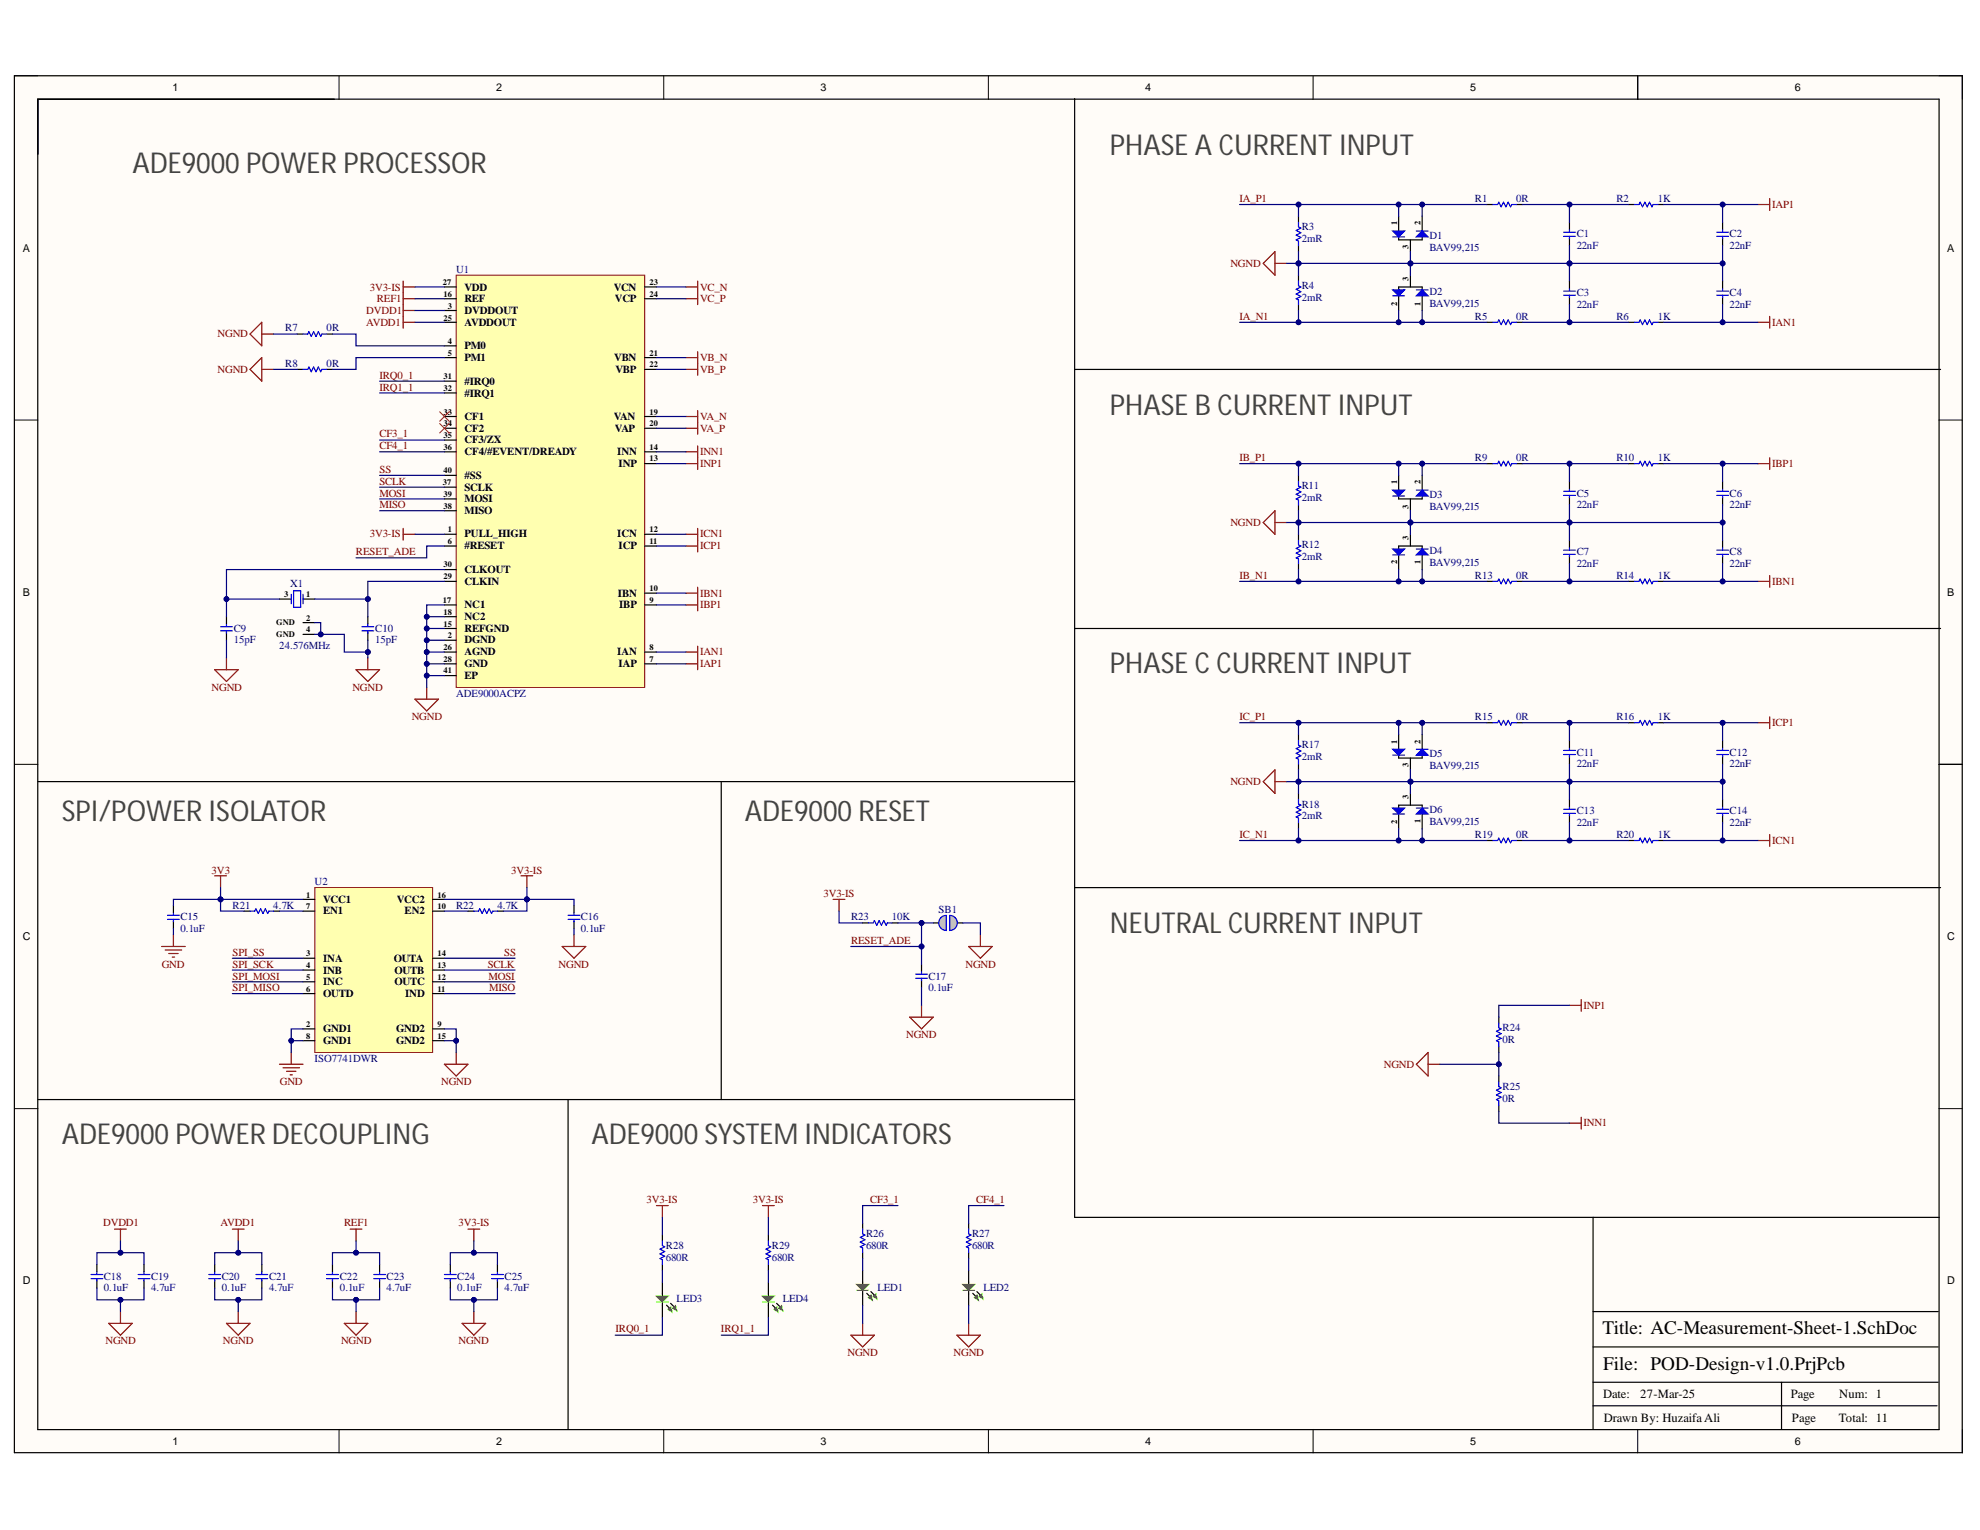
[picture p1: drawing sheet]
<svg xmlns="http://www.w3.org/2000/svg" width="279mm" height="216mm" viewBox="0 0 279 216" stroke-linecap="round" stroke-linejoin="round" font-family="sans-serif">
<defs><g id="words">
<g font-size="4.1" fill="#434343">
<text x="156.6" y="21.9">PHASE A CURRENT INPUT</text>
<text x="18.7" y="24.4">ADE9000 POWER PROCESSOR</text>
<text x="156.6" y="58.5">PHASE B CURRENT INPUT</text>
<text x="156.6" y="95">PHASE C CURRENT INPUT</text>
<text x="8.7" y="115.8">SPI/POWERISOLATOR</text>
<text x="105.1" y="115.8">ADE9000 RESET</text>
<text x="156.6" y="131.6">NEUTRAL CURRENT INPUT</text>
<text x="8.7" y="161.5">ADE9000 POWER DECOUPLING</text>
<text x="83.5" y="161.5">ADE9000 SYSTEM INDICATORS</text>
</g>
<g font-size="2.7">
<text x="226.1" y="188.3">Title: AC-Measurement-Sheet-1.SchDoc</text>
<text x="226.2" y="193.3">File: POD-Design-v1.0.PrjPcb</text>
</g>
<g font-size="1.8">
<text x="226.2" y="197.3">Date:</text>
<text x="231.5" y="197.3">27-Mar-25</text>
<text x="252.7" y="197.3">Page</text>
<text x="259.5" y="197.3">Num: 1</text>
<text x="226.3" y="200.6">Drawn By: Huzaifa Ali</text>
<text x="252.9" y="200.6">Page</text>
<text x="259.5" y="200.6">Total: 11</text>
</g>
<g font-size="1.5">
<text x="24.4" y="12.8">1</text>
<text x="70" y="12.8">2</text>
<text x="115.8" y="12.8">3</text>
<text x="161.6" y="12.8">4</text>
<text x="207.5" y="12.8">5</text>
<text x="253.3" y="12.8">6</text>
<text x="3.2" y="35.5">A</text>
<text x="274.8" y="35.5">A</text>
<text x="65.5" y="41">VDD</text>
<text x="86.6" y="41">VCN</text>
<text x="65.5" y="44.3">DVDDOUT</text>
<text x="65.5" y="42.6">REF</text>
<text x="65.5" y="46">AVDDOUT</text>
<text x="86.8" y="42.6">VCP</text>
<text x="65.5" y="49.3">PM0</text>
<text x="65.5" y="51">PM1</text>
<text x="86.7" y="51">VBN</text>
<text x="86.9" y="52.6">VBP</text>
<text x="65.5" y="54.3">#IRQ0</text>
<text x="65.5" y="56">#IRQ1</text>
<text x="65.5" y="59.3">CF1</text>
<text x="86.6" y="59.3">VAN</text>
<text x="65.5" y="61">CF2</text>
<text x="65.5" y="62.6">CF3/ZX</text>
<text x="65.5" y="64.3">CF4/#EVENT/DREADY</text>
<text x="86.8" y="61">VAP</text>
<text x="87.1" y="64.3">INN</text>
<text x="87.3" y="65.9">INP</text>
<text x="65.5" y="69.2">SCLK</text>
<text x="65.5" y="70.8">MOSI</text>
<text x="65.5" y="67.6">#SS</text>
<text x="65.5" y="75.8">PULL_HIGH</text>
<text x="65.5" y="77.5">#RESET</text>
<text x="65.5" y="72.5">MISO</text>
<text x="87.1" y="75.8">ICN</text>
<text x="87.3" y="77.5">ICP</text>
<text x="65.5" y="82.5">CLKIN</text>
<text x="65.5" y="80.8">CLKOUT</text>
<text x="3.2" y="84">B</text>
<text x="65.5" y="89.2">REFGND</text>
<text x="65.5" y="85.8">NC1</text>
<text x="65.5" y="87.5">NC2</text>
<text x="87.2" y="84.2">IBN</text>
<text x="87.4" y="85.8">IBP</text>
<text x="274.8" y="84">B</text>
<text x="65.5" y="90.8">DGND</text>
<text x="65.5" y="92.5">AGND</text>
<text x="65.5" y="94.2">GND</text>
<text x="65.5" y="95.8">EP</text>
<text x="87.1" y="92.5">IAN</text>
<text x="87.3" y="94.2">IAP</text>
<text x="45.6" y="127.4">VCC1</text>
<text x="45.6" y="129">EN1</text>
<text x="56" y="127.4">VCC2</text>
<text x="57.1" y="129">EN2</text>
<text x="3.2" y="132.7">C</text>
<text x="45.6" y="135.7">INA</text>
<text x="45.6" y="137.4">INB</text>
<text x="55.6" y="135.7">OUTA</text>
<text x="55.6" y="137.4">OUTB</text>
<text x="274.8" y="132.7">C</text>
<text x="45.6" y="139">INC</text>
<text x="45.6" y="140.7">OUTD</text>
<text x="55.6" y="139">OUTC</text>
<text x="57.2" y="140.7">IND</text>
<text x="45.6" y="145.7">GND1</text>
<text x="45.6" y="147.4">GND1</text>
<text x="55.9" y="145.7">GND2</text>
<text x="55.9" y="147.4">GND2</text>
<text x="3.2" y="181.2">D</text>
<text x="274.8" y="181.2">D</text>
<text x="24.4" y="203.8">1</text>
<text x="70" y="203.8">2</text>
<text x="115.8" y="203.8">3</text>
<text x="161.6" y="203.8">4</text>
<text x="207.5" y="203.8">5</text>
<text x="253.3" y="203.8">6</text>
</g>
<g font-size="1.5" fill="#800000">
<text x="174.9" y="28.5">IA_P1</text>
<text x="250.1" y="29.3">IAP1</text>
<text x="52.2" y="41">3V3-IS</text>
<text x="98.8" y="41">VC_N</text>
<text x="173.6" y="37.6">NGND</text>
<text x="30.7" y="47.6">NGND</text>
<text x="51.7" y="44.3">DVDD1</text>
<text x="51.7" y="46">AVDD1</text>
<text x="53.2" y="42.6">REF1</text>
<text x="98.8" y="42.6">VC_P</text>
<text x="174.9" y="45.1">IA_N1</text>
<text x="250.1" y="46">IAN1</text>
<text x="30.7" y="52.6">NGND</text>
<text x="53.5" y="53.4">IRQ0_1</text>
<text x="98.8" y="52.6">VB_P</text>
<text x="98.8" y="51">VB_N</text>
<text x="53.5" y="55.1">IRQ1_1</text>
<text x="98.8" y="59.3">VA_N</text>
<text x="53.5" y="61.7">CF3_1</text>
<text x="53.5" y="63.4">CF4_1</text>
<text x="98.8" y="65.9">INP1</text>
<text x="98.8" y="64.3">INN1</text>
<text x="98.8" y="61">VA_P</text>
<text x="174.9" y="65.1">IB_P1</text>
<text x="250.1" y="65.9">IBP1</text>
<text x="53.5" y="66.7">SS</text>
<text x="53.5" y="68.4">SCLK</text>
<text x="53.5" y="70.1">MOSI</text>
<text x="53.5" y="71.7">MISO</text>
<text x="52.2" y="75.8">3V3-IS</text>
<text x="98.8" y="77.5">ICP1</text>
<text x="98.8" y="75.8">ICN1</text>
<text x="173.6" y="74.2">NGND</text>
<text x="50.2" y="78.4">RESET_ADE</text>
<text x="174.9" y="81.7">IB_N1</text>
<text x="250.1" y="82.5">IBN1</text>
<text x="98.8" y="85.8">IBP1</text>
<text x="98.8" y="84.2">IBN1</text>
<text x="98.8" y="92.5">IAN1</text>
<text x="98.8" y="94.2">IAP1</text>
<text x="29.9" y="97.5">NGND</text>
<text x="49.7" y="97.5">NGND</text>
<text x="58.1" y="101.6">NGND</text>
<text x="174.9" y="101.6">IC_P1</text>
<text x="250.1" y="102.5">ICP1</text>
<text x="173.6" y="110.8">NGND</text>
<text x="174.9" y="118.3">IC_N1</text>
<text x="250.1" y="119.1">ICN1</text>
<text x="29.9" y="123.3">3V3</text>
<text x="72.1" y="123.3">3V3-IS</text>
<text x="116.2" y="126.6">3V3-IS</text>
<text x="22.8" y="136.5">GND</text>
<text x="32.8" y="136.5">SPI_SCK</text>
<text x="32.8" y="134.8">SPI_SS</text>
<text x="68.8" y="136.5">SCLK</text>
<text x="71.1" y="134.8">SS</text>
<text x="78.8" y="136.5">NGND</text>
<text x="120.1" y="133.2">RESET_ADE</text>
<text x="136.2" y="136.5">NGND</text>
<text x="32.8" y="138.2">SPI_MOSI</text>
<text x="32.8" y="139.8">SPI_MISO</text>
<text x="68.9" y="138.2">MOSI</text>
<text x="69" y="139.8">MISO</text>
<text x="223.4" y="142.4">INP1</text>
<text x="127.9" y="146.5">NGND</text>
<text x="39.5" y="153.1">GND</text>
<text x="62.2" y="153.1">NGND</text>
<text x="195.3" y="150.7">NGND</text>
<text x="223.4" y="158.9">INN1</text>
<text x="14.5" y="173.1">DVDD1</text>
<text x="31.1" y="173.1">AVDD1</text>
<text x="48.5" y="173.1">REF1</text>
<text x="64.7" y="173.1">3V3-IS</text>
<text x="91.3" y="169.8">3V3-IS</text>
<text x="106.2" y="169.8">3V3-IS</text>
<text x="122.8" y="169.8">CF3_1</text>
<text x="137.8" y="169.8">CF4_1</text>
<text x="14.9" y="189.7">NGND</text>
<text x="31.5" y="189.7">NGND</text>
<text x="48.1" y="189.7">NGND</text>
<text x="64.7" y="189.7">NGND</text>
<text x="86.9" y="188">IRQ0_1</text>
<text x="101.7" y="188">IRQ1_1</text>
<text x="119.6" y="191.4">NGND</text>
<text x="134.6" y="191.4">NGND</text>
</g>
<g font-size="1.5" fill="#000080">
<text x="208.1" y="28.5">R1</text>
<text x="214" y="28.5">0R</text>
<text x="228.1" y="28.5">R2</text>
<text x="233.9" y="28.5">1K</text>
<text x="183.7" y="32.5">R3</text>
<text x="183.7" y="34.2">2mR</text>
<text x="201.7" y="33.7">D1</text>
<text x="201.7" y="35.4">BAV99,215</text>
<text x="222.5" y="33.5">C1</text>
<text x="222.5" y="35.2">22nF</text>
<text x="244.1" y="33.5">C2</text>
<text x="244.1" y="35.2">22nF</text>
<text x="64.4" y="38.5">U1</text>
<text x="183.7" y="40.8">R4</text>
<text x="201.7" y="41.7">D2</text>
<text x="222.5" y="41.8">C3</text>
<text x="244.1" y="41.8">C4</text>
<text x="40.3" y="46.8">R7</text>
<text x="46.1" y="46.8">0R</text>
<text x="183.7" y="42.4">2mR</text>
<text x="201.7" y="43.3">BAV99,215</text>
<text x="208.1" y="45.1">R5</text>
<text x="214" y="45.1">0R</text>
<text x="222.5" y="43.5">22nF</text>
<text x="228.1" y="45.1">R6</text>
<text x="233.9" y="45.1">1K</text>
<text x="244.1" y="43.5">22nF</text>
<text x="40.3" y="51.7">R8</text>
<text x="46.1" y="51.7">0R</text>
<text x="208.1" y="65.1">R9</text>
<text x="214" y="65.1">0R</text>
<text x="228.1" y="65.1">R10</text>
<text x="233.9" y="65.1">1K</text>
<text x="183.7" y="69.1">R11</text>
<text x="183.7" y="70.8">2mR</text>
<text x="201.7" y="70.3">D3</text>
<text x="201.7" y="71.9">BAV99,215</text>
<text x="222.5" y="70.1">C5</text>
<text x="222.5" y="71.7">22nF</text>
<text x="244.1" y="70.1">C6</text>
<text x="244.1" y="71.7">22nF</text>
<text x="183.7" y="77.4">R12</text>
<text x="40.9" y="82.9">X1</text>
<text x="183.7" y="79">2mR</text>
<text x="201.7" y="78.2">D4</text>
<text x="201.7" y="79.9">BAV99,215</text>
<text x="208.1" y="81.7">R13</text>
<text x="214" y="81.7">0R</text>
<text x="222.5" y="78.4">C7</text>
<text x="222.5" y="80.1">22nF</text>
<text x="228.1" y="81.7">R14</text>
<text x="233.9" y="81.7">1K</text>
<text x="244.1" y="78.4">C8</text>
<text x="244.1" y="80.1">22nF</text>
<text x="33" y="89.2">C9</text>
<text x="52.9" y="89.2">C10</text>
<text x="33" y="90.8">15pF</text>
<text x="39.4" y="91.6">24.576MHz</text>
<text x="52.9" y="90.8">15pF</text>
<text x="64.4" y="98.3">ADE9000ACPZ</text>
<text x="208.1" y="101.6">R15</text>
<text x="214" y="101.6">0R</text>
<text x="228.1" y="101.6">R16</text>
<text x="233.9" y="101.6">1K</text>
<text x="183.7" y="105.6">R17</text>
<text x="183.7" y="107.3">2mR</text>
<text x="201.7" y="106.9">D5</text>
<text x="222.5" y="106.6">C11</text>
<text x="244.1" y="106.6">C12</text>
<text x="183.7" y="114">R18</text>
<text x="201.7" y="108.6">BAV99,215</text>
<text x="222.5" y="108.3">22nF</text>
<text x="244.1" y="108.3">22nF</text>
<text x="183.7" y="115.6">2mR</text>
<text x="201.7" y="114.7">D6</text>
<text x="201.7" y="116.4">BAV99,215</text>
<text x="208.1" y="118.3">R19</text>
<text x="214" y="118.3">0R</text>
<text x="222.5" y="114.9">C13</text>
<text x="222.5" y="116.6">22nF</text>
<text x="228.1" y="118.3">R20</text>
<text x="233.9" y="118.3">1K</text>
<text x="244.1" y="114.9">C14</text>
<text x="244.1" y="116.6">22nF</text>
<text x="44.4" y="124.9">U2</text>
<text x="25.5" y="129.9">C15</text>
<text x="25.5" y="131.6">0.1uF</text>
<text x="32.8" y="128.3">R21</text>
<text x="38.6" y="128.3">4.7K</text>
<text x="64.4" y="128.3">R22</text>
<text x="70.2" y="128.3">4.7K</text>
<text x="81.9" y="129.9">C16</text>
<text x="81.9" y="131.6">0.1uF</text>
<text x="120.1" y="129.9">R23</text>
<text x="125.8" y="129.9">10K</text>
<text x="132.4" y="128.8">SB1</text>
<text x="131" y="138.2">C17</text>
<text x="131" y="139.8">0.1uF</text>
<text x="44.4" y="149.8">ISO7741DWR</text>
<text x="212" y="145.5">R24</text>
<text x="212" y="147.2">0R</text>
<text x="212" y="153.8">R25</text>
<text x="212" y="155.5">0R</text>
<text x="94" y="176.3">R28</text>
<text x="94" y="177.9">680R</text>
<text x="108.9" y="176.3">R29</text>
<text x="108.9" y="177.9">680R</text>
<text x="122.2" y="174.6">R26</text>
<text x="122.2" y="176.3">680R</text>
<text x="137.2" y="174.6">R27</text>
<text x="137.2" y="176.3">680R</text>
<text x="14.6" y="180.6">C18</text>
<text x="14.6" y="182.2">0.1uF</text>
<text x="21.3" y="180.6">C19</text>
<text x="21.3" y="182.2">4.7uF</text>
<text x="31.3" y="180.6">C20</text>
<text x="31.3" y="182.2">0.1uF</text>
<text x="38" y="180.6">C21</text>
<text x="38" y="182.2">4.7uF</text>
<text x="48" y="180.6">C22</text>
<text x="48" y="182.2">0.1uF</text>
<text x="54.5" y="180.6">C23</text>
<text x="54.5" y="182.2">4.7uF</text>
<text x="64.5" y="180.6">C24</text>
<text x="64.5" y="182.2">0.1uF</text>
<text x="71.2" y="180.6">C25</text>
<text x="71.2" y="182.2">4.7uF</text>
<text x="95.5" y="183.7">LED3</text>
<text x="110.4" y="183.7">LED4</text>
<text x="123.8" y="182.1">LED1</text>
<text x="138.8" y="182.1">LED2</text>
</g>
<g font-size="1.2">
<text x="197.1" y="31.8" transform="rotate(-90 197.1 31.8)">1</text>
<text x="198.7" y="35.2" transform="rotate(-90 198.7 35.2)">3</text>
<text x="200.4" y="31.8" transform="rotate(-90 200.4 31.8)">2</text>
<text x="62.5" y="40.2">27</text>
<text x="62.6" y="41.8">16</text>
<text x="91.7" y="40.2">23</text>
<text x="91.7" y="41.8">24</text>
<text x="198.7" y="39.7" transform="rotate(-90 198.7 39.7)">3</text>
<text x="62.6" y="45.2">25</text>
<text x="63.2" y="43.5">3</text>
<text x="197.1" y="43.1" transform="rotate(-90 197.1 43.1)">2</text>
<text x="200.4" y="43.1" transform="rotate(-90 200.4 43.1)">1</text>
<text x="62.6" y="53.5">31</text>
<text x="63.2" y="48.5">4</text>
<text x="63.2" y="50.2">5</text>
<text x="91.7" y="50.2">21</text>
<text x="91.7" y="51.8">22</text>
<text x="62.6" y="55.1">32</text>
<text x="62.6" y="58.5">33</text>
<text x="91.7" y="58.5">19</text>
<text x="62.6" y="60.1">34</text>
<text x="62.6" y="61.8">35</text>
<text x="62.6" y="63.5">36</text>
<text x="91.7" y="65.1">13</text>
<text x="91.7" y="63.5">14</text>
<text x="91.7" y="60.1">20</text>
<text x="62.5" y="68.5">37</text>
<text x="62.6" y="71.8">38</text>
<text x="62.6" y="70.1">39</text>
<text x="62.6" y="66.8">40</text>
<text x="197.1" y="68.3" transform="rotate(-90 197.1 68.3)">1</text>
<text x="198.7" y="71.8" transform="rotate(-90 198.7 71.8)">3</text>
<text x="200.4" y="68.3" transform="rotate(-90 200.4 68.3)">2</text>
<text x="63.2" y="75.1">1</text>
<text x="63.2" y="76.8">6</text>
<text x="91.7" y="76.8">11</text>
<text x="91.7" y="75.1">12</text>
<text x="198.7" y="76.3" transform="rotate(-90 198.7 76.3)">3</text>
<text x="62.6" y="81.8">29</text>
<text x="62.6" y="80.1">30</text>
<text x="91.7" y="83.4">10</text>
<text x="197.1" y="79.6" transform="rotate(-90 197.1 79.6)">2</text>
<text x="200.4" y="79.6" transform="rotate(-90 200.4 79.6)">1</text>
<text x="39" y="88.3">GND</text>
<text x="39" y="89.9">GND</text>
<text x="40.1" y="84.2">3</text>
<text x="43.2" y="84.2">1</text>
<text x="43.2" y="87.6">2</text>
<text x="43.2" y="89.2">4</text>
<text x="62.5" y="85.1">17</text>
<text x="62.6" y="88.4">15</text>
<text x="62.6" y="86.7">18</text>
<text x="91.7" y="85.1">9</text>
<text x="62.6" y="91.7">26</text>
<text x="62.6" y="93.4">28</text>
<text x="62.6" y="95">41</text>
<text x="63.2" y="90">2</text>
<text x="91.7" y="93.4">7</text>
<text x="91.7" y="91.7">8</text>
<text x="197.1" y="104.9" transform="rotate(-90 197.1 104.9)">1</text>
<text x="200.4" y="104.9" transform="rotate(-90 200.4 104.9)">2</text>
<text x="198.7" y="112.8" transform="rotate(-90 198.7 112.8)">3</text>
<text x="198.7" y="108.3" transform="rotate(-90 198.7 108.3)">3</text>
<text x="197.1" y="116.2" transform="rotate(-90 197.1 116.2)">2</text>
<text x="200.4" y="116.2" transform="rotate(-90 200.4 116.2)">1</text>
<text x="43.2" y="126.6">1</text>
<text x="43.2" y="128.3">7</text>
<text x="61.7" y="128.3">10</text>
<text x="61.7" y="126.6">16</text>
<text x="43.2" y="134.9">3</text>
<text x="43.2" y="136.6">4</text>
<text x="61.7" y="134.9">14</text>
<text x="61.7" y="136.6">13</text>
<text x="43.2" y="138.2">5</text>
<text x="43.2" y="139.9">6</text>
<text x="61.7" y="138.2">12</text>
<text x="61.7" y="139.9">11</text>
<text x="43.2" y="144.9">2</text>
<text x="43.2" y="146.6">8</text>
<text x="61.7" y="144.9">9</text>
<text x="61.7" y="146.6">15</text>
</g>
</g></defs>
<g fill="#fffcf8">
<path d="M2 10.7h274.9v194.3h-274.9z" fill-rule="evenodd"/>
<path d="M5.4 14h268.2v187.7h-268.2z" fill-rule="evenodd"/>
</g>
<g fill="none" stroke="#000" stroke-width=".14">
<path d="M2 10.7h3.4M47.8 10.7v3.3M93.7 10.7v3.3M139.5 10.7v3.3M185.3 10.7v3.3M231.1 10.7v3.3M273.6 10.7h3.3v3.3M2 59.3h3.4M273.6 59.3h3.3M2 107.9h3.4M273.6 107.9h3.3M2 156.4h3.4"/>
<path d="M273.6 156.4h3.3M47.8 201.7v3.3M93.7 201.7v3.3M139.5 201.7v3.3M185.3 201.7v3.3M231.1 201.7v3.3M276.9 201.7v3.3"/>
</g>
<g fill="none" stroke="#000" stroke-width=".17">
<path d="M2 10.7h274.9v194.3h-274.9zM5.3 14h268.3v187.7h-268.3zM231.1 10.7v3.3M197.4 30.5v2.1M197.4 33.4v.4h3.3v-.4M199 33.8v1.7M200.7 30.5v2.1M273.6 107.9h3.3M273.7 171.8h-48.9v29.9M224.8 198.4h48.5M224.8 195.1h48.7M224.8 190.1h48.7"/>
<path d="M224.8 185.1h48.7M251.4 195.1v6.6"/>
</g>
<path d="M196.5 33.4h1.7" fill="none" stroke="#00f" stroke-width=".17"/>
<path d="M196.5 32.6h1.7l-.8 .8z" fill="#00f"/>
<path d="M196.5 32.6h1.7l-.8 .8z" fill="none" stroke="#00f" stroke-width=".17"/>
<path d="M199.9 33.4l.8-.8 .8 .8z" fill="#00f"/>
<path d="M199.9 33.4l.8-.8 .8 .8zM199.9 32.6h1.6M199.9 40.9h1.6" fill="none" stroke="#00f" stroke-width=".17"/>
<path d="M199 38.8v1.7M197.4 40.9v-.4h3.3v.4M197.4 41.7v2.1M200.7 41.7v2.1" fill="none" stroke="#000" stroke-width=".17"/>
<path d="M200.7 40.9l.8 .8h-1.6z" fill="#00f"/>
<path d="M200.7 40.9l.8 .8h-1.6z" fill="none" stroke="#00f" stroke-width=".17"/>
<path d="M196.5 40.9h1.7l-.8 .8z" fill="#00f"/>
<g fill="none" stroke="#00f" stroke-width=".17">
<path d="M210.7 28.9h.6l.2-.4 .3 .7 .4-.7 .3 .7 .3-.7 .4 .7 .1-.3h.7M220.6 33.4h1.7M220.6 32.8h1.7M221.5 32.3v.4M221.5 33.4v.3M230.6 28.9h.7l.1-.4 .4 .7 .3-.7 .3 .7 .4-.7 .3 .7 .2-.3h.6M242.3 33.4h1.6M242.3 32.8h1.6M243.1 32.3v.4M243.1 33.4v.3M196.5 40.9h1.7l-.8 .8zM196.5 41.7h1.7"/>
<path d="M210.7 45.5h.6l.2-.4 .3 .7 .4-.7 .3 .7 .3-.7 .4 .7 .1-.3h.7M220.6 41.7h1.7M220.6 41.1h1.7M221.5 40.7v.3M221.5 41.7v.3M230.6 45.5h.7l.1-.4 .4 .7 .3-.7 .3 .7 .4-.7 .3 .7 .2-.3h.6M242.3 41.7h1.6M242.3 41.1h1.6M243.1 40.7v.3M243.1 41.7v.3M196.5 70h1.7"/>
</g>
<g fill="none" stroke="#000" stroke-width=".17">
<path d="M209.8 28.9h.9M214 28.9h.8M221.5 31.4v.9M221.5 33.6v1.1M221.5 39.7v1M229.8 28.9h.8M233.9 28.9h.9M243.1 31.4v.9M243.1 33.6v1.1M243.1 39.7v1M209.8 45.5h.9M214 45.5h.8"/>
<path d="M221.5 41.9v1.1M229.8 45.5h.8M233.9 45.5h.9M243.1 41.9v1.1M197.4 67.1v2.1M197.4 70v.4h3.3v-.4M199 70.4v1.7M200.7 67.1v2.1"/>
</g>
<path d="M178.3 37.2l1.6-1.7v3.3zM179.9 37.2h1.7M248.1 28.9h1.6M249.7 28v1.7M248.1 45.5h1.6M249.7 44.6v1.7" fill="none" stroke="#800000" stroke-width=".17"/>
<path d="M196.5 69.2h1.7l-.8 .8z" fill="#00f"/>
<path d="M196.5 69.2h1.7l-.8 .8z" fill="none" stroke="#00f" stroke-width=".17"/>
<path d="M200.7 69.2l.8 .8h-1.6z" fill="#00f"/>
<path d="M199.9 69.2h1.6M199.9 77.5h1.6M200.7 69.2l.8 .8h-1.6z" fill="none" stroke="#00f" stroke-width=".17"/>
<path d="M197.4 77.5v-.4h3.3v.4M197.4 78.3v2.1M199 75.4v1.7M200.7 78.3v2.1" fill="none" stroke="#000" stroke-width=".17"/>
<path d="M199.9 78.3l.8-.8 .8 .8z" fill="#00f"/>
<path d="M199.9 78.3l.8-.8 .8 .8z" fill="none" stroke="#00f" stroke-width=".17"/>
<path d="M196.5 77.5h1.7l-.8 .8z" fill="#00f"/>
<g fill="none" stroke="#00f" stroke-width=".17">
<path d="M196.5 77.5h1.7l-.8 .8zM196.5 78.3h1.7M210.7 65.4h.6l.2-.3 .3 .7 .4-.7 .3 .7 .3-.7 .4 .7 .1-.4h.7M220.6 69.9h1.7M220.6 69.3h1.7M220.6 78.2h1.7M220.6 77.6h1.7M221.5 68.9v.3M221.5 69.9v.3M221.5 77.2v.4M221.5 78.2v.4M230.6 65.4h.7l.1-.3 .4 .7 .3-.7 .3 .7 .4-.7 .3 .7 .2-.4h.6"/>
<path d="M242.3 69.9h1.6M242.3 69.3h1.6M242.3 78.2h1.6M242.3 77.6h1.6M243.1 68.9v.3M243.1 69.9v.3M243.1 77.2v.4M243.1 78.2v.4M210.7 82h.6l.2-.3 .3 .7 .4-.7 .3 .7 .3-.7 .4 .7 .1-.4h.7M230.6 82h.7l.1-.3 .4 .7 .3-.7 .3 .7 .4-.7 .3 .7 .2-.4h.6M196.5 106.6h1.7"/>
</g>
<g fill="none" stroke="#000" stroke-width=".17">
<path d="M209.8 65.4h.9M214 65.4h.8M221.5 67.9v1M221.5 70.2v1M221.5 76.2v1M221.5 78.5v1M229.8 65.4h.8M233.9 65.4h.9M243.1 67.9v1M243.1 70.2v1M243.1 76.2v1M243.1 78.5v1"/>
<path d="M209.8 82h.9M214 82h.8M229.8 82h.8M233.9 82h.9M197.4 103.7v2M197.4 106.6v.4h3.3v-.4M199 107v1.6M200.7 103.7v2"/>
</g>
<path d="M178.3 73.7l1.6-1.6v3.3zM179.9 73.7h1.7M248.1 65.4h1.6M249.7 64.6v1.7M248.1 82h1.6M249.7 81.2v1.7" fill="none" stroke="#800000" stroke-width=".17"/>
<path d="M196.5 105.7h1.7l-.8 .9z" fill="#00f"/>
<path d="M196.5 105.7h1.7l-.8 .9z" fill="none" stroke="#00f" stroke-width=".17"/>
<path d="M200.7 105.7l.8 .9h-1.6z" fill="#00f"/>
<path d="M199.9 105.7h1.6M199.9 114h1.6M200.7 105.7l.8 .9h-1.6z" fill="none" stroke="#00f" stroke-width=".17"/>
<path d="M197.4 114v-.4h3.3v.4M197.4 114.9v2M199 112v1.6M200.7 114.9v2" fill="none" stroke="#000" stroke-width=".17"/>
<path d="M200.7 114l.8 .9h-1.6z" fill="#00f"/>
<path d="M200.7 114l.8 .9h-1.6z" fill="none" stroke="#00f" stroke-width=".17"/>
<path d="M196.5 114h1.7l-.8 .9z" fill="#00f"/>
<g fill="none" stroke="#00f" stroke-width=".17">
<path d="M196.5 114h1.7l-.8 .9zM196.5 114.9h1.7M210.7 102h.6l.2-.3 .3 .6 .4-.6 .3 .6 .3-.6 .4 .6 .1-.3h.7M210.7 118.6h.6l.2-.3 .3 .6 .4-.6 .3 .6 .3-.6 .4 .6 .1-.3h.7M220.6 106.5h1.7M220.6 105.9h1.7M220.6 114.8h1.7M220.6 114.2h1.7M221.5 105.5v.3M221.5 106.5v.3M221.5 113.8v.3M221.5 114.8v.3"/>
<path d="M230.6 102h.7l.1-.3 .4 .6 .3-.6 .3 .6 .4-.6 .3 .6 .2-.3h.6M230.6 118.6h.7l.1-.3 .4 .6 .3-.6 .3 .6 .4-.6 .3 .6 .2-.3h.6M242.3 106.5h1.6M242.3 105.9h1.6M242.3 114.8h1.6M242.3 114.2h1.6M243.1 105.5v.3M243.1 106.5v.3M243.1 113.8v.3M243.1 114.8v.3"/>
</g>
<g fill="none" stroke="#000" stroke-width=".17">
<path d="M209.8 102h.9M209.8 118.6h.9M214 102h.8M214 118.6h.8M221.5 104.5v1M221.5 106.7v1.1M221.5 112.8v1M221.5 115v1.1M229.8 102h.8M229.8 118.6h.8M233.9 102h.9M233.9 118.6h.9"/>
<path d="M243.1 104.5v1M243.1 106.7v1.1M243.1 112.8v1M243.1 115v1.1"/>
</g>
<path d="M179.9 108.6v3.4l-1.6-1.7zM179.9 110.3h1.7M248.1 102h1.6M248.1 118.6h1.6M249.7 101.2v1.6M249.7 117.8v1.6" fill="none" stroke="#800000" stroke-width=".17"/>
<path d="M64.4 38.8h26.6v58.2h-26.6z" fill-rule="evenodd" fill="#ffffb0"/>
<path d="M64.4 38.8h26.6v58.2h-26.6z" fill="none" stroke="#800000" stroke-width=".14"/>
<g fill="none" stroke="#000" stroke-width=".17">
<path d="M151.6 13.9v157.9h73.2M183.2 30.5v.9M183.2 34.7v.8M183.2 38.8v.9M41.9 52.1h.9M41.9 47.1h.9M46.1 52.1h.8M46.1 47.1h.8M62.7 43.8h1.7M62.7 48.8h1.7M62.7 50.5h1.7M62.7 42.2h1.7"/>
<path d="M62.7 58.8h1.7M62.7 40.5h1.7M62.7 45.5h1.7M62.7 53.8h1.7M62.7 55.5h1.7M91 50.5h1.6M91 42.2h1.6M91 58.8h1.6M91 52.1h1.6M91 40.5h1.6M151.6 52.1h122.2M183.2 43v.8"/>
<path d="M62.7 75.4h1.7M62.7 77.1h1.7M62.7 63.8h1.7M62.7 60.4h1.7M62.7 62.1h1.7M62.7 68.7h1.7M62.7 72.1h1.7M62.7 70.4h1.7M62.7 67.1h1.7M91 75.4h1.6M91 77.1h1.6M91 65.4h1.6"/>
<path d="M91 63.8h1.6M91 60.4h1.6M183.2 67.1v.8M183.2 71.2v.9M183.2 75.4v.8M183.2 79.5v.9M32 87v1M32 89.3v1M39.4 84.5h1.7M42.8 84.5h1.6M42.8 87.9h1.6M42.8 89.5h1.6"/>
<path d="M51.9 87v1M51.9 89.3v1M62.7 90.3h1.7M62.7 93.7h1.7M62.7 92h1.7M62.7 85.4h1.7M62.7 88.7h1.7M62.7 87h1.7M62.7 82h1.7M62.7 80.4h1.7M62.7 95.3h1.7M91 93.7h1.6"/>
<path d="M91 92h1.6M91 85.4h1.6M91 83.7h1.6M151.6 88.7h122.2M151.6 110.3h-49.8v44.9M183.2 103.7v.8M183.2 107.8v.8M183.2 112v.8M183.2 116.1v.8M121.7 130.2h.9M125.9 130.2h.8M131.7 130.2h.8"/>
<path d="M135 130.2h.9M151.6 125.3h122.2M5.4 155.2h146.2M80.2 155.2v46.5M211.5 143.5v.9M211.5 147.7v.8M211.5 151.8v.9M211.5 156v.8"/>
</g>
<g fill="none" stroke="#800000" stroke-width=".17">
<path d="M56.9 39.7v6.6M98.5 39.7v3.3M35.3 47.1l1.6-1.6v3.3zM36.9 50.5v3.3l-1.6-1.7zM36.9 47.1h1.7M36.9 52.1h1.7M56.9 40.5h1.7M56.9 42.2h1.7M56.9 43.8h1.7M56.9 45.5h1.7M96.8 40.5h1.7M96.8 42.2h1.7"/>
<path d="M96.8 52.1h1.7M96.8 58.8h1.7M96.8 50.5h1.7M98.5 49.6v3.4M98.5 57.9v3.4M56.9 74.6v1.6M56.9 75.4h1.7M96.8 75.4h1.7M96.8 77.1h1.7M96.8 65.4h1.7M96.8 63.8h1.7M96.8 60.4h1.7"/>
<path d="M98.5 62.9v3.4M98.5 74.6v3.3M30.3 94.5h3.3l-1.6 1.7zM32 92.8v1.7M50.2 94.5h3.4l-1.7 1.7zM51.9 92.8v1.7M58.6 98.7h3.3l-1.7 1.6zM60.2 97v1.7M96.8 92h1.7M96.8 93.7h1.7M96.8 85.4h1.7M96.8 83.7h1.7"/>
<path d="M98.5 82.9v3.3M98.5 91.2v3.3M117.6 126.9h1.6M118.4 126.9v1.7M201.5 148.5v3.3l-1.6-1.6zM201.5 150.2h1.7M221.5 141.9h1.6M221.5 158.5h1.6M223.1 141v1.7M223.1 157.7v1.6"/>
</g>
<g fill="none" stroke="#00f" stroke-width=".17">
<path d="M183.2 31.4v.6l.4 .2-.7 .3 .7 .3-.7 .4 .7 .3-.7 .3 .3 .2v.7M183.2 39.7v.6l.4 .2-.7 .3 .7 .4-.7 .3 .7 .3-.7 .4 .3 .1v.7M42.8 47.1h.6l.2-.3 .3 .7 .4-.7 .3 .7 .3-.7 .4 .7 .1-.4h.7M42.8 52.1h.6l.2-.3 .3 .7 .4-.7 .3 .7 .3-.7 .4 .7 .1-.4h.7M183.2 67.9v.7l.4 .1-.7 .4 .7 .3-.7 .3 .7 .4-.7 .3 .3 .2v.6M183.2 76.2v.7l.4 .2-.7 .3 .7 .3-.7 .4 .7 .3-.7 .3 .3 .2v.6M31.1 89h1.7M31.1 88.4h1.7M32 88v.4M32 89v.4M41.1 83.9v1.3M41.4 83.4h1v2.3h-1z"/>
<path d="M42.8 83.9v1.3M51.1 89h1.6M51.1 88.4h1.6M51.9 88v.4M51.9 89v.4M183.2 104.5v.6l.4 .2-.7 .3 .7 .4-.7 .3 .7 .3-.7 .4 .3 .1v.7M183.2 112.8v.6l.4 .2-.7 .3 .7 .4-.7 .3 .7 .3-.7 .4 .3 .1v.7M122.6 130.2h.6l.2-.3 .3 .7 .4-.7 .3 .7 .3-.7 .3 .7 .2-.4h.7M211.5 144.4v.6l.3 .2-.6 .3 .6 .4-.6 .3 .6 .3-.6 .4 .3 .1v.7M211.5 152.7v.6l.3 .2-.6 .3 .6 .4-.6 .3 .6 .3-.6 .4 .3 .1v.7"/>
</g>
<path d="M62 58.1l1.4 1.3M62 59.8l1.4 1.3M63.4 58.1l-1.4 1.3M63.4 59.8l-1.4 1.3" fill="none" stroke="#f00" stroke-width=".14"/>
<path d="M132.8 129.5l.3-.2 .4-.1v2.1l-.6-.2-.3-.4-.1-.7z" fill-rule="evenodd" fill="#c0c0c0"/>
<path d="M132.8 129.5l.3-.2 .4-.1v2.1l-.6-.2-.3-.4-.1-.7z" fill="none" stroke="#00f" stroke-width=".17"/>
<path d="M134 129.2l.7 .2 .3 .4 .1 .4-.1 .4-.2 .4-.3 .2-.5 .1z" fill-rule="evenodd" fill="#c0c0c0"/>
<path d="M129.2 138h1.7M129.2 137.5h1.7M130 137v.4M130 138v.4M134 129.2l.7 .2 .3 .4 .1 .4-.1 .4-.2 .4-.3 .2-.5 .1z" fill="none" stroke="#00f" stroke-width=".17"/>
<path d="M130 136.1v.9M130 138.3v1.1M94.1 184.2l.4 .4" fill="none" stroke="#000" stroke-width=".17"/>
<path d="M136.7 133.6h3.3l-1.7 1.6zM138.3 131.9v1.7M128.4 143.5h3.3l-1.7 1.7zM130 141.9v1.6" fill="none" stroke="#800000" stroke-width=".17"/>
<path d="M94.3 184.8l.4-.4 .2 .8-.6-.4 .2-.2z" fill-rule="evenodd" fill="#0f0"/>
<path d="M94.3 184.8l.4-.4 .2 .8-.6-.4 .2-.2z" fill="none" stroke="#0f0" stroke-width=".14"/>
<path d="M94.6 183.9l.5 .5" fill="none" stroke="#000" stroke-width=".17"/>
<path d="M94.9 184.6l.4-.4 .2 .8-.6-.4 .2-.2z" fill-rule="evenodd" fill="#0f0"/>
<path d="M94.9 184.6l.4-.4 .2 .8-.6-.4 .2-.2z" fill="none" stroke="#0f0" stroke-width=".14"/>
<path d="M93.5 180.9v2M93.5 183.7v2.2" fill="none" stroke="#000" stroke-width=".17"/>
<path d="M92.6 183.7h1.7" fill="none" stroke="#0f0" stroke-width=".17"/>
<path d="M92.6 182.9h1.7l-.8 .8z" fill="#0f0"/>
<path d="M92.6 182.9h1.7l-.8 .8z" fill="none" stroke="#0f0" stroke-width=".17"/>
<path d="M93.5 174.3v.8M93.5 178.4v.9M109 184.2l.4 .4" fill="none" stroke="#000" stroke-width=".17"/>
<path d="M93.5 175.1v.7l.3 .1-.7 .4 .7 .3-.7 .3 .7 .4-.7 .3 .4 .2v.6" fill="none" stroke="#00f" stroke-width=".17"/>
<path d="M92.6 170.1h1.7M93.5 170.1v1.7" fill="none" stroke="#800000" stroke-width=".17"/>
<path d="M109.2 184.8l.4-.4 .2 .8-.6-.4 .2-.2z" fill-rule="evenodd" fill="#0f0"/>
<path d="M109.2 184.8l.4-.4 .2 .8-.6-.4 .2-.2z" fill="none" stroke="#0f0" stroke-width=".14"/>
<path d="M109.6 183.9l.5 .5" fill="none" stroke="#000" stroke-width=".17"/>
<path d="M109.9 184.6l.4-.4 .2 .8-.6-.4 .2-.2z" fill-rule="evenodd" fill="#0f0"/>
<path d="M109.9 184.6l.4-.4 .2 .8-.6-.4 .2-.2z" fill="none" stroke="#0f0" stroke-width=".14"/>
<path d="M108.4 180.9v2M108.4 183.7v2.2" fill="none" stroke="#000" stroke-width=".17"/>
<path d="M107.6 183.7h1.7" fill="none" stroke="#0f0" stroke-width=".17"/>
<path d="M107.6 182.9h1.7l-.9 .8z" fill="#0f0"/>
<path d="M107.6 182.9h1.7l-.9 .8z" fill="none" stroke="#0f0" stroke-width=".17"/>
<path d="M108.4 174.3v.8M108.4 178.4v.9M122.3 182.5l.4 .4" fill="none" stroke="#000" stroke-width=".17"/>
<path d="M108.4 175.1v.7l.4 .1-.7 .4 .7 .3-.7 .3 .7 .4-.7 .3 .3 .2v.6" fill="none" stroke="#00f" stroke-width=".17"/>
<path d="M107.6 170.1h1.7M108.4 170.1v1.7" fill="none" stroke="#800000" stroke-width=".17"/>
<path d="M122.5 183.1l.4-.4 .2 .8-.6-.4 .2-.2z" fill-rule="evenodd" fill="#0f0"/>
<path d="M122.5 183.1l.4-.4 .2 .8-.6-.4 .2-.2z" fill="none" stroke="#0f0" stroke-width=".14"/>
<path d="M122.9 182.3l.5 .5" fill="none" stroke="#000" stroke-width=".17"/>
<path d="M123.2 182.9l.4-.3 .2 .7-.6-.4 .2-.1z" fill-rule="evenodd" fill="#0f0"/>
<path d="M123.2 182.9l.4-.3 .2 .7-.6-.4 .2-.1z" fill="none" stroke="#0f0" stroke-width=".14"/>
<path d="M121.7 179.3v2M121.7 182.1v2.1" fill="none" stroke="#000" stroke-width=".17"/>
<path d="M120.9 182.1h1.7" fill="none" stroke="#0f0" stroke-width=".17"/>
<path d="M120.9 181.3h1.7l-.9 .8z" fill="#0f0"/>
<path d="M120.9 181.3h1.7l-.9 .8z" fill="none" stroke="#0f0" stroke-width=".17"/>
<path d="M121.7 172.6v.8M121.7 176.8v.8M137.3 182.5l.4 .4" fill="none" stroke="#000" stroke-width=".17"/>
<path d="M121.7 173.4v.7l.4 .2-.7 .3 .7 .3-.7 .4 .7 .3-.7 .3 .3 .2v.7" fill="none" stroke="#00f" stroke-width=".17"/>
<path d="M120.1 188.4h3.3l-1.7 1.7zM121.7 186.7v1.7" fill="none" stroke="#800000" stroke-width=".17"/>
<path d="M137.5 183.1l.4-.4 .2 .8-.6-.4 .2-.2z" fill-rule="evenodd" fill="#0f0"/>
<path d="M137.5 183.1l.4-.4 .2 .8-.6-.4 .2-.2z" fill="none" stroke="#0f0" stroke-width=".14"/>
<path d="M137.8 182.3l.5 .5" fill="none" stroke="#000" stroke-width=".17"/>
<path d="M138.2 182.9l.3-.3 .2 .7-.5-.4 .1-.1z" fill-rule="evenodd" fill="#0f0"/>
<path d="M138.2 182.9l.3-.3 .2 .7-.5-.4 .1-.1z" fill="none" stroke="#0f0" stroke-width=".14"/>
<path d="M136.7 179.3v2M136.7 182.1v2.1" fill="none" stroke="#000" stroke-width=".17"/>
<path d="M135.9 182.1h1.6" fill="none" stroke="#0f0" stroke-width=".17"/>
<path d="M135.9 181.3h1.6l-.8 .8z" fill="#0f0"/>
<path d="M135.9 181.3h1.6l-.8 .8z" fill="none" stroke="#0f0" stroke-width=".17"/>
<g fill="none" stroke="#000" stroke-width=".17">
<path d="M13.7 178.4v1M20.3 178.4v1M30.3 178.4v1M36.9 178.4v1M46.9 178.4v1M53.6 178.4v1M63.5 178.4v1M70.2 178.4v1M136.7 172.6v.8M136.7 176.8v.8M13.7 180.7v1.1M20.3 180.7v1.1"/>
<path d="M30.3 180.7v1.1M36.9 180.7v1.1M46.9 180.7v1.1M53.6 180.7v1.1M63.5 180.7v1.1M70.2 180.7v1.1"/>
</g>
<g fill="none" stroke="#00f" stroke-width=".17">
<path d="M12.8 179.8h1.7M13.7 179.4v.4M19.5 179.8h1.7M20.3 179.4v.4M29.5 179.8h1.6M30.3 179.4v.4M36.1 179.8h1.7M36.9 179.4v.4M46.1 179.8h1.7M46.9 179.4v.4M52.7 179.8h1.7M53.6 179.4v.4"/>
<path d="M62.7 179.8h1.7M63.5 179.4v.4M69.4 179.8h1.6M70.2 179.4v.4M136.7 173.4v.7l.3 .2-.6 .3 .6 .3-.6 .4 .6 .3-.6 .3 .3 .2v.7M12.8 180.4h1.7M13.7 180.4v.4M19.5 180.4h1.7M20.3 180.4v.4M29.5 180.4h1.6M30.3 180.4v.4M36.1 180.4h1.7"/>
<path d="M36.9 180.4v.4M46.1 180.4h1.7M46.9 180.4v.4M52.7 180.4h1.7M53.6 180.4v.4M62.7 180.4h1.7M63.5 180.4v.4M69.4 180.4h1.6M70.2 180.4v.4"/>
</g>
<g fill="none" stroke="#800000" stroke-width=".17">
<path d="M16.2 173.4h1.6M17 173.4v1.7M32.8 173.4h1.7M33.6 173.4v1.7M49.4 173.4h1.7M50.2 173.4v1.7M66 173.4h1.7M66.9 173.4v1.7M15.3 186.7h3.4l-1.7 1.7zM17 185.1v1.6M32 186.7h3.3l-1.7 1.7zM33.6 185.1v1.6"/>
<path d="M48.6 186.7h3.3l-1.7 1.7zM50.2 185.1v1.6M65.2 186.7h3.3l-1.6 1.7zM66.9 185.1v1.6M135 188.4h3.3l-1.6 1.7zM136.7 186.7v1.7"/>
</g>
<path d="M44.4 125.2h16.6v23.3h-16.6z" fill-rule="evenodd" fill="#ffffb0"/>
<path d="M44.4 125.2h16.6v23.3h-16.6z" fill="none" stroke="#800000" stroke-width=".14"/>
<g fill="none" stroke="#000" stroke-width=".17">
<path d="M5.4 110.3h96.4M24.5 127.7v1M24.5 130v1.1M34.4 128.6h.9M38.6 128.6h.8M42.8 135.2h1.6M42.8 138.5h1.6M42.8 128.6h1.6M42.8 136.9h1.6M42.8 126.9h1.6M61 135.2h1.7M61 138.5h1.7"/>
<path d="M61 128.6h1.7M61 136.9h1.7M61 126.9h1.7M66 128.6h.9M70.2 128.6h.8M81 127.7v1M81 130v1.1M42.8 140.2h1.6M42.8 145.2h1.6M42.8 146.9h1.6M61 140.2h1.7M61 145.2h1.7"/>
<path d="M61 146.9h1.7"/>
</g>
<path d="M23.6 129.7h1.7M23.6 129.2h1.7M24.5 128.7v.4M24.5 129.7v.4M35.3 128.6h.6l.2-.4 .3 .7 .4-.7 .3 .7 .3-.7 .4 .7 .1-.3h.7M66.9 128.6h.6l.2-.4 .3 .7 .4-.7 .3 .7 .3-.7 .4 .7 .1-.3h.7M80.2 129.7h1.6M80.2 129.2h1.6M81 128.7v.4M81 129.7v.4" fill="none" stroke="#00f" stroke-width=".17"/>
<g fill="none" stroke="#800000" stroke-width=".17">
<path d="M22.8 133.6h3.3M23.3 134.1h2.3M23.8 134.6h1.3M24.3 135.1h.3M24.5 131.9v1.7M30.3 123.6h1.7M31.1 123.6v1.6M73.5 123.6h1.7M74.3 123.6v1.6M79.3 133.6h3.4l-1.7 1.6zM81 131.9v1.7M39.4 150.2h3.4"/>
<path d="M39.9 150.7h2.4M40.4 151.2h1.4M40.9 151.7h.4M41.1 148.5v1.7M62.7 150.2h3.3l-1.6 1.6zM64.4 148.5v1.7"/>
</g>
<path d="M221.5 28.9h8.3" fill="none" stroke="#000080" stroke-width=".17"/>
<circle cx="221.5" cy="28.9" r=".33" fill="#000080"/>
<circle cx="221.5" cy="28.9" r=".33" fill="none" stroke="#000080" stroke-width=".14"/>
<path d="M221.5 43v2.5" fill="none" stroke="#000080" stroke-width=".17"/>
<circle cx="221.5" cy="45.5" r=".33" fill="#000080"/>
<circle cx="221.5" cy="45.5" r=".33" fill="none" stroke="#000080" stroke-width=".14"/>
<path d="M214.8 28.9h6.7v2.5" fill="none" stroke="#000080" stroke-width=".17"/>
<circle cx="221.5" cy="28.9" r=".33" fill="#000080"/>
<circle cx="221.5" cy="28.9" r=".33" fill="none" stroke="#000080" stroke-width=".14"/>
<path d="M199 35.5v1.7" fill="none" stroke="#000080" stroke-width=".17"/>
<circle cx="199" cy="37.2" r=".33" fill="#000080"/>
<circle cx="199" cy="37.2" r=".33" fill="none" stroke="#000080" stroke-width=".14"/>
<path d="M199 37.2v1.6" fill="none" stroke="#000080" stroke-width=".17"/>
<circle cx="199" cy="37.2" r=".33" fill="#000080"/>
<circle cx="199" cy="37.2" r=".33" fill="none" stroke="#000080" stroke-width=".14"/>
<path d="M197.4 28.9v1.6" fill="none" stroke="#000080" stroke-width=".17"/>
<circle cx="197.4" cy="28.9" r=".33" fill="#000080"/>
<circle cx="197.4" cy="28.9" r=".33" fill="none" stroke="#000080" stroke-width=".14"/>
<path d="M200.7 28.9v1.6" fill="none" stroke="#000080" stroke-width=".17"/>
<circle cx="200.7" cy="28.9" r=".33" fill="#000080"/>
<circle cx="200.7" cy="28.9" r=".33" fill="none" stroke="#000080" stroke-width=".14"/>
<path d="M197.4 43.8v1.7" fill="none" stroke="#000080" stroke-width=".17"/>
<circle cx="197.4" cy="45.5" r=".33" fill="#000080"/>
<circle cx="197.4" cy="45.5" r=".33" fill="none" stroke="#000080" stroke-width=".14"/>
<path d="M200.7 43.8v1.7" fill="none" stroke="#000080" stroke-width=".17"/>
<circle cx="200.7" cy="45.5" r=".33" fill="#000080"/>
<circle cx="200.7" cy="45.5" r=".33" fill="none" stroke="#000080" stroke-width=".14"/>
<path d="M243.1 43v2.5" fill="none" stroke="#000080" stroke-width=".17"/>
<circle cx="243.1" cy="45.5" r=".33" fill="#000080"/>
<circle cx="243.1" cy="45.5" r=".33" fill="none" stroke="#000080" stroke-width=".14"/>
<path d="M243.1 28.9v2.5" fill="none" stroke="#000080" stroke-width=".17"/>
<circle cx="243.1" cy="28.9" r=".33" fill="#000080"/>
<circle cx="243.1" cy="28.9" r=".33" fill="none" stroke="#000080" stroke-width=".14"/>
<path d="M221.5 37.2h21.6" fill="none" stroke="#000080" stroke-width=".17"/>
<circle cx="221.5" cy="37.2" r=".33" fill="#000080"/>
<circle cx="221.5" cy="37.2" r=".33" fill="none" stroke="#000080" stroke-width=".14"/>
<circle cx="243.1" cy="37.2" r=".33" fill="#000080"/>
<circle cx="243.1" cy="37.2" r=".33" fill="none" stroke="#000080" stroke-width=".14"/>
<path d="M221.5 65.4h8.3" fill="none" stroke="#000080" stroke-width=".17"/>
<circle cx="221.5" cy="65.4" r=".33" fill="#000080"/>
<circle cx="221.5" cy="65.4" r=".33" fill="none" stroke="#000080" stroke-width=".14"/>
<path d="M221.5 79.5v2.5" fill="none" stroke="#000080" stroke-width=".17"/>
<circle cx="221.5" cy="82" r=".33" fill="#000080"/>
<circle cx="221.5" cy="82" r=".33" fill="none" stroke="#000080" stroke-width=".14"/>
<path d="M214.8 65.4h6.7v2.5" fill="none" stroke="#000080" stroke-width=".17"/>
<circle cx="221.5" cy="65.4" r=".33" fill="#000080"/>
<circle cx="221.5" cy="65.4" r=".33" fill="none" stroke="#000080" stroke-width=".14"/>
<path d="M199 72.1v1.6" fill="none" stroke="#000080" stroke-width=".17"/>
<circle cx="199" cy="73.7" r=".33" fill="#000080"/>
<circle cx="199" cy="73.7" r=".33" fill="none" stroke="#000080" stroke-width=".14"/>
<path d="M199 73.7v1.7" fill="none" stroke="#000080" stroke-width=".17"/>
<circle cx="199" cy="73.7" r=".33" fill="#000080"/>
<circle cx="199" cy="73.7" r=".33" fill="none" stroke="#000080" stroke-width=".14"/>
<path d="M197.4 65.4v1.7" fill="none" stroke="#000080" stroke-width=".17"/>
<circle cx="197.4" cy="65.4" r=".33" fill="#000080"/>
<circle cx="197.4" cy="65.4" r=".33" fill="none" stroke="#000080" stroke-width=".14"/>
<path d="M200.7 65.4v1.7" fill="none" stroke="#000080" stroke-width=".17"/>
<circle cx="200.7" cy="65.4" r=".33" fill="#000080"/>
<circle cx="200.7" cy="65.4" r=".33" fill="none" stroke="#000080" stroke-width=".14"/>
<path d="M197.4 80.4v1.6" fill="none" stroke="#000080" stroke-width=".17"/>
<circle cx="197.4" cy="82" r=".33" fill="#000080"/>
<circle cx="197.4" cy="82" r=".33" fill="none" stroke="#000080" stroke-width=".14"/>
<path d="M200.7 80.4v1.6" fill="none" stroke="#000080" stroke-width=".17"/>
<circle cx="200.7" cy="82" r=".33" fill="#000080"/>
<circle cx="200.7" cy="82" r=".33" fill="none" stroke="#000080" stroke-width=".14"/>
<path d="M243.1 79.5v2.5" fill="none" stroke="#000080" stroke-width=".17"/>
<circle cx="243.1" cy="82" r=".33" fill="#000080"/>
<circle cx="243.1" cy="82" r=".33" fill="none" stroke="#000080" stroke-width=".14"/>
<path d="M243.1 65.4v2.5" fill="none" stroke="#000080" stroke-width=".17"/>
<circle cx="243.1" cy="65.4" r=".33" fill="#000080"/>
<circle cx="243.1" cy="65.4" r=".33" fill="none" stroke="#000080" stroke-width=".14"/>
<path d="M221.5 73.7h21.6" fill="none" stroke="#000080" stroke-width=".17"/>
<circle cx="221.5" cy="73.7" r=".33" fill="#000080"/>
<circle cx="221.5" cy="73.7" r=".33" fill="none" stroke="#000080" stroke-width=".14"/>
<circle cx="243.1" cy="73.7" r=".33" fill="#000080"/>
<circle cx="243.1" cy="73.7" r=".33" fill="none" stroke="#000080" stroke-width=".14"/>
<path d="M221.5 102h8.3" fill="none" stroke="#000080" stroke-width=".17"/>
<circle cx="221.5" cy="102" r=".33" fill="#000080"/>
<circle cx="221.5" cy="102" r=".33" fill="none" stroke="#000080" stroke-width=".14"/>
<path d="M221.5 116.1v2.5" fill="none" stroke="#000080" stroke-width=".17"/>
<circle cx="221.5" cy="118.6" r=".33" fill="#000080"/>
<circle cx="221.5" cy="118.6" r=".33" fill="none" stroke="#000080" stroke-width=".14"/>
<path d="M214.8 102h6.7v2.5" fill="none" stroke="#000080" stroke-width=".17"/>
<circle cx="221.5" cy="102" r=".33" fill="#000080"/>
<circle cx="221.5" cy="102" r=".33" fill="none" stroke="#000080" stroke-width=".14"/>
<path d="M199 108.6v1.7" fill="none" stroke="#000080" stroke-width=".17"/>
<circle cx="199" cy="110.3" r=".33" fill="#000080"/>
<circle cx="199" cy="110.3" r=".33" fill="none" stroke="#000080" stroke-width=".14"/>
<path d="M199 110.3v1.7" fill="none" stroke="#000080" stroke-width=".17"/>
<circle cx="199" cy="110.3" r=".33" fill="#000080"/>
<circle cx="199" cy="110.3" r=".33" fill="none" stroke="#000080" stroke-width=".14"/>
<path d="M197.4 102v1.7" fill="none" stroke="#000080" stroke-width=".17"/>
<circle cx="197.4" cy="102" r=".33" fill="#000080"/>
<circle cx="197.4" cy="102" r=".33" fill="none" stroke="#000080" stroke-width=".14"/>
<path d="M200.7 102v1.7" fill="none" stroke="#000080" stroke-width=".17"/>
<circle cx="200.7" cy="102" r=".33" fill="#000080"/>
<circle cx="200.7" cy="102" r=".33" fill="none" stroke="#000080" stroke-width=".14"/>
<path d="M197.4 116.9v1.7" fill="none" stroke="#000080" stroke-width=".17"/>
<circle cx="197.4" cy="118.6" r=".33" fill="#000080"/>
<circle cx="197.4" cy="118.6" r=".33" fill="none" stroke="#000080" stroke-width=".14"/>
<path d="M200.7 116.9v1.7" fill="none" stroke="#000080" stroke-width=".17"/>
<circle cx="200.7" cy="118.6" r=".33" fill="#000080"/>
<circle cx="200.7" cy="118.6" r=".33" fill="none" stroke="#000080" stroke-width=".14"/>
<path d="M243.1 116.1v2.5" fill="none" stroke="#000080" stroke-width=".17"/>
<circle cx="243.1" cy="118.6" r=".33" fill="#000080"/>
<circle cx="243.1" cy="118.6" r=".33" fill="none" stroke="#000080" stroke-width=".14"/>
<path d="M243.1 102v2.5" fill="none" stroke="#000080" stroke-width=".17"/>
<circle cx="243.1" cy="102" r=".33" fill="#000080"/>
<circle cx="243.1" cy="102" r=".33" fill="none" stroke="#000080" stroke-width=".14"/>
<path d="M221.5 110.3h21.6" fill="none" stroke="#000080" stroke-width=".17"/>
<circle cx="221.5" cy="110.3" r=".33" fill="#000080"/>
<circle cx="221.5" cy="110.3" r=".33" fill="none" stroke="#000080" stroke-width=".14"/>
<circle cx="243.1" cy="110.3" r=".33" fill="#000080"/>
<circle cx="243.1" cy="110.3" r=".33" fill="none" stroke="#000080" stroke-width=".14"/>
<g fill="none" stroke="#000080" stroke-width=".17">
<path d="M38.6 47.1h3.3M38.6 52.1h3.3M46.9 47.1h3.3v1.7h12.5M53.6 53.8h9.1M53.6 55.5h9.1M58.6 40.5h4.1M58.6 42.2h4.1M58.6 45.5h4.1M58.6 43.8h4.1M62.7 50.5h-12.5v1.6h-3.3M53.6 62.1h9.1M53.6 63.8h9.1"/>
<path d="M53.6 67.1h9.1M53.6 68.7h9.1M53.6 70.4h9.1M53.6 72.1h9.1M58.6 75.4h4.1M62.7 77.1h-2.5v1.6h-10M62.7 85.4h-2.5v11.6"/>
</g>
<circle cx="60.2" cy="87" r=".33" fill="#000080"/>
<circle cx="60.2" cy="87" r=".33" fill="none" stroke="#000080" stroke-width=".14"/>
<circle cx="60.2" cy="88.7" r=".33" fill="#000080"/>
<circle cx="60.2" cy="88.7" r=".33" fill="none" stroke="#000080" stroke-width=".14"/>
<circle cx="60.2" cy="90.3" r=".33" fill="#000080"/>
<circle cx="60.2" cy="90.3" r=".33" fill="none" stroke="#000080" stroke-width=".14"/>
<circle cx="60.2" cy="92" r=".33" fill="#000080"/>
<circle cx="60.2" cy="92" r=".33" fill="none" stroke="#000080" stroke-width=".14"/>
<circle cx="60.2" cy="93.7" r=".33" fill="#000080"/>
<circle cx="60.2" cy="93.7" r=".33" fill="none" stroke="#000080" stroke-width=".14"/>
<circle cx="60.2" cy="95.3" r=".33" fill="#000080"/>
<circle cx="60.2" cy="95.3" r=".33" fill="none" stroke="#000080" stroke-width=".14"/>
<path d="M60.2 87h2.5" fill="none" stroke="#000080" stroke-width=".17"/>
<circle cx="60.2" cy="87" r=".33" fill="#000080"/>
<circle cx="60.2" cy="87" r=".33" fill="none" stroke="#000080" stroke-width=".14"/>
<path d="M60.2 88.7h2.5" fill="none" stroke="#000080" stroke-width=".17"/>
<circle cx="60.2" cy="88.7" r=".33" fill="#000080"/>
<circle cx="60.2" cy="88.7" r=".33" fill="none" stroke="#000080" stroke-width=".14"/>
<path d="M60.2 90.3h2.5" fill="none" stroke="#000080" stroke-width=".17"/>
<circle cx="60.2" cy="90.3" r=".33" fill="#000080"/>
<circle cx="60.2" cy="90.3" r=".33" fill="none" stroke="#000080" stroke-width=".14"/>
<path d="M60.2 92h2.5" fill="none" stroke="#000080" stroke-width=".17"/>
<circle cx="60.2" cy="92" r=".33" fill="#000080"/>
<circle cx="60.2" cy="92" r=".33" fill="none" stroke="#000080" stroke-width=".14"/>
<path d="M60.2 93.7h2.5" fill="none" stroke="#000080" stroke-width=".17"/>
<circle cx="60.2" cy="93.7" r=".33" fill="#000080"/>
<circle cx="60.2" cy="93.7" r=".33" fill="none" stroke="#000080" stroke-width=".14"/>
<path d="M60.2 95.3h2.5" fill="none" stroke="#000080" stroke-width=".17"/>
<circle cx="60.2" cy="95.3" r=".33" fill="#000080"/>
<circle cx="60.2" cy="95.3" r=".33" fill="none" stroke="#000080" stroke-width=".14"/>
<g fill="none" stroke="#000080" stroke-width=".17">
<path d="M183.2 28.9v1.6M92.6 58.8h4.2M92.6 52.1h4.2M92.6 50.5h4.2M92.6 42.2h4.2M92.6 40.5h4.2M92.6 75.4h4.2M92.6 77.1h4.2M92.6 65.4h4.2M92.6 63.8h4.2M92.6 60.4h4.2M92.6 85.4h4.2"/>
<path d="M92.6 83.7h4.2M92.6 92h4.2M92.6 93.7h4.2"/>
</g>
<circle cx="183.2" cy="28.9" r=".33" fill="#000080"/>
<circle cx="183.2" cy="28.9" r=".33" fill="none" stroke="#000080" stroke-width=".14"/>
<path d="M183.2 35.5v1.7" fill="none" stroke="#000080" stroke-width=".17"/>
<circle cx="183.2" cy="37.2" r=".33" fill="#000080"/>
<circle cx="183.2" cy="37.2" r=".33" fill="none" stroke="#000080" stroke-width=".14"/>
<path d="M183.2 37.2v1.6" fill="none" stroke="#000080" stroke-width=".17"/>
<circle cx="183.2" cy="37.2" r=".33" fill="#000080"/>
<circle cx="183.2" cy="37.2" r=".33" fill="none" stroke="#000080" stroke-width=".14"/>
<path d="M183.2 43.8v1.7" fill="none" stroke="#000080" stroke-width=".17"/>
<circle cx="183.2" cy="45.5" r=".33" fill="#000080"/>
<circle cx="183.2" cy="45.5" r=".33" fill="none" stroke="#000080" stroke-width=".14"/>
<path d="M183.2 72.1v1.6" fill="none" stroke="#000080" stroke-width=".17"/>
<circle cx="183.2" cy="73.7" r=".33" fill="#000080"/>
<circle cx="183.2" cy="73.7" r=".33" fill="none" stroke="#000080" stroke-width=".14"/>
<path d="M183.2 65.4v1.7" fill="none" stroke="#000080" stroke-width=".17"/>
<circle cx="183.2" cy="65.4" r=".33" fill="#000080"/>
<circle cx="183.2" cy="65.4" r=".33" fill="none" stroke="#000080" stroke-width=".14"/>
<path d="M183.2 73.7v1.7" fill="none" stroke="#000080" stroke-width=".17"/>
<circle cx="183.2" cy="73.7" r=".33" fill="#000080"/>
<circle cx="183.2" cy="73.7" r=".33" fill="none" stroke="#000080" stroke-width=".14"/>
<path d="M183.2 80.4v1.6" fill="none" stroke="#000080" stroke-width=".17"/>
<circle cx="183.2" cy="82" r=".33" fill="#000080"/>
<circle cx="183.2" cy="82" r=".33" fill="none" stroke="#000080" stroke-width=".14"/>
<path d="M183.2 102v1.7" fill="none" stroke="#000080" stroke-width=".17"/>
<circle cx="183.2" cy="102" r=".33" fill="#000080"/>
<circle cx="183.2" cy="102" r=".33" fill="none" stroke="#000080" stroke-width=".14"/>
<path d="M183.2 108.6v1.7" fill="none" stroke="#000080" stroke-width=".17"/>
<circle cx="183.2" cy="110.3" r=".33" fill="#000080"/>
<circle cx="183.2" cy="110.3" r=".33" fill="none" stroke="#000080" stroke-width=".14"/>
<path d="M183.2 110.3v1.7" fill="none" stroke="#000080" stroke-width=".17"/>
<circle cx="183.2" cy="110.3" r=".33" fill="#000080"/>
<circle cx="183.2" cy="110.3" r=".33" fill="none" stroke="#000080" stroke-width=".14"/>
<path d="M183.2 116.9v1.7" fill="none" stroke="#000080" stroke-width=".17"/>
<circle cx="183.2" cy="118.6" r=".33" fill="#000080"/>
<circle cx="183.2" cy="118.6" r=".33" fill="none" stroke="#000080" stroke-width=".14"/>
<path d="M62.7 80.4h-30.7v4.1h7.4" fill="none" stroke="#000080" stroke-width=".17"/>
<circle cx="32" cy="84.5" r=".33" fill="#000080"/>
<circle cx="32" cy="84.5" r=".33" fill="none" stroke="#000080" stroke-width=".14"/>
<path d="M62.7 82h-10.8v2.5h-7.5" fill="none" stroke="#000080" stroke-width=".17"/>
<circle cx="51.9" cy="84.5" r=".33" fill="#000080"/>
<circle cx="51.9" cy="84.5" r=".33" fill="none" stroke="#000080" stroke-width=".14"/>
<path d="M32 84.5v2.5" fill="none" stroke="#000080" stroke-width=".17"/>
<circle cx="32" cy="84.5" r=".33" fill="#000080"/>
<circle cx="32" cy="84.5" r=".33" fill="none" stroke="#000080" stroke-width=".14"/>
<path d="M51.9 84.5v2.5" fill="none" stroke="#000080" stroke-width=".17"/>
<circle cx="51.9" cy="84.5" r=".33" fill="#000080"/>
<circle cx="51.9" cy="84.5" r=".33" fill="none" stroke="#000080" stroke-width=".14"/>
<path d="M51.9 90.3v2.5" fill="none" stroke="#000080" stroke-width=".17"/>
<circle cx="51.9" cy="92" r=".33" fill="#000080"/>
<circle cx="51.9" cy="92" r=".33" fill="none" stroke="#000080" stroke-width=".14"/>
<path d="M32 90.3v2.5M44.4 89.5h4.2v2.5h3.3" fill="none" stroke="#000080" stroke-width=".17"/>
<circle cx="45.3" cy="89.5" r=".33" fill="#000080"/>
<circle cx="45.3" cy="89.5" r=".33" fill="none" stroke="#000080" stroke-width=".14"/>
<circle cx="51.9" cy="92" r=".33" fill="#000080"/>
<circle cx="51.9" cy="92" r=".33" fill="none" stroke="#000080" stroke-width=".14"/>
<path d="M44.4 87.9h.9v1.6" fill="none" stroke="#000080" stroke-width=".17"/>
<circle cx="45.3" cy="89.5" r=".33" fill="#000080"/>
<circle cx="45.3" cy="89.5" r=".33" fill="none" stroke="#000080" stroke-width=".14"/>
<path d="M174.9 118.6h34.9" fill="none" stroke="#000080" stroke-width=".17"/>
<circle cx="200.7" cy="118.6" r=".33" fill="#000080"/>
<circle cx="200.7" cy="118.6" r=".33" fill="none" stroke="#000080" stroke-width=".14"/>
<circle cx="197.4" cy="118.6" r=".33" fill="#000080"/>
<circle cx="197.4" cy="118.6" r=".33" fill="none" stroke="#000080" stroke-width=".14"/>
<circle cx="183.2" cy="118.6" r=".33" fill="#000080"/>
<circle cx="183.2" cy="118.6" r=".33" fill="none" stroke="#000080" stroke-width=".14"/>
<path d="M174.9 102h34.9" fill="none" stroke="#000080" stroke-width=".17"/>
<circle cx="200.7" cy="102" r=".33" fill="#000080"/>
<circle cx="200.7" cy="102" r=".33" fill="none" stroke="#000080" stroke-width=".14"/>
<circle cx="197.4" cy="102" r=".33" fill="#000080"/>
<circle cx="197.4" cy="102" r=".33" fill="none" stroke="#000080" stroke-width=".14"/>
<circle cx="183.2" cy="102" r=".33" fill="#000080"/>
<circle cx="183.2" cy="102" r=".33" fill="none" stroke="#000080" stroke-width=".14"/>
<path d="M174.9 45.5h34.9" fill="none" stroke="#000080" stroke-width=".17"/>
<circle cx="200.7" cy="45.5" r=".33" fill="#000080"/>
<circle cx="200.7" cy="45.5" r=".33" fill="none" stroke="#000080" stroke-width=".14"/>
<circle cx="197.4" cy="45.5" r=".33" fill="#000080"/>
<circle cx="197.4" cy="45.5" r=".33" fill="none" stroke="#000080" stroke-width=".14"/>
<circle cx="183.2" cy="45.5" r=".33" fill="#000080"/>
<circle cx="183.2" cy="45.5" r=".33" fill="none" stroke="#000080" stroke-width=".14"/>
<path d="M174.9 28.9h34.9" fill="none" stroke="#000080" stroke-width=".17"/>
<circle cx="200.7" cy="28.9" r=".33" fill="#000080"/>
<circle cx="200.7" cy="28.9" r=".33" fill="none" stroke="#000080" stroke-width=".14"/>
<circle cx="197.4" cy="28.9" r=".33" fill="#000080"/>
<circle cx="197.4" cy="28.9" r=".33" fill="none" stroke="#000080" stroke-width=".14"/>
<circle cx="183.2" cy="28.9" r=".33" fill="#000080"/>
<circle cx="183.2" cy="28.9" r=".33" fill="none" stroke="#000080" stroke-width=".14"/>
<path d="M181.6 110.3h39.9" fill="none" stroke="#000080" stroke-width=".17"/>
<circle cx="183.2" cy="110.3" r=".33" fill="#000080"/>
<circle cx="183.2" cy="110.3" r=".33" fill="none" stroke="#000080" stroke-width=".14"/>
<circle cx="199" cy="110.3" r=".33" fill="#000080"/>
<circle cx="199" cy="110.3" r=".33" fill="none" stroke="#000080" stroke-width=".14"/>
<circle cx="221.5" cy="110.3" r=".33" fill="#000080"/>
<circle cx="221.5" cy="110.3" r=".33" fill="none" stroke="#000080" stroke-width=".14"/>
<path d="M181.6 37.2h39.9" fill="none" stroke="#000080" stroke-width=".17"/>
<circle cx="183.2" cy="37.2" r=".33" fill="#000080"/>
<circle cx="183.2" cy="37.2" r=".33" fill="none" stroke="#000080" stroke-width=".14"/>
<circle cx="199" cy="37.2" r=".33" fill="#000080"/>
<circle cx="199" cy="37.2" r=".33" fill="none" stroke="#000080" stroke-width=".14"/>
<circle cx="221.5" cy="37.2" r=".33" fill="#000080"/>
<circle cx="221.5" cy="37.2" r=".33" fill="none" stroke="#000080" stroke-width=".14"/>
<path d="M214.8 118.6h15" fill="none" stroke="#000080" stroke-width=".17"/>
<circle cx="221.5" cy="118.6" r=".33" fill="#000080"/>
<circle cx="221.5" cy="118.6" r=".33" fill="none" stroke="#000080" stroke-width=".14"/>
<path d="M214.8 45.5h15" fill="none" stroke="#000080" stroke-width=".17"/>
<circle cx="221.5" cy="45.5" r=".33" fill="#000080"/>
<circle cx="221.5" cy="45.5" r=".33" fill="none" stroke="#000080" stroke-width=".14"/>
<path d="M234.8 118.6h13.3" fill="none" stroke="#000080" stroke-width=".17"/>
<circle cx="243.1" cy="118.6" r=".33" fill="#000080"/>
<circle cx="243.1" cy="118.6" r=".33" fill="none" stroke="#000080" stroke-width=".14"/>
<path d="M234.8 102h13.3" fill="none" stroke="#000080" stroke-width=".17"/>
<circle cx="243.1" cy="102" r=".33" fill="#000080"/>
<circle cx="243.1" cy="102" r=".33" fill="none" stroke="#000080" stroke-width=".14"/>
<path d="M234.8 45.5h13.3" fill="none" stroke="#000080" stroke-width=".17"/>
<circle cx="243.1" cy="45.5" r=".33" fill="#000080"/>
<circle cx="243.1" cy="45.5" r=".33" fill="none" stroke="#000080" stroke-width=".14"/>
<path d="M234.8 28.9h13.3" fill="none" stroke="#000080" stroke-width=".17"/>
<circle cx="243.1" cy="28.9" r=".33" fill="#000080"/>
<circle cx="243.1" cy="28.9" r=".33" fill="none" stroke="#000080" stroke-width=".14"/>
<path d="M221.5 107.8v5" fill="none" stroke="#000080" stroke-width=".17"/>
<circle cx="221.5" cy="110.3" r=".33" fill="#000080"/>
<circle cx="221.5" cy="110.3" r=".33" fill="none" stroke="#000080" stroke-width=".14"/>
<path d="M221.5 34.7v5" fill="none" stroke="#000080" stroke-width=".17"/>
<circle cx="221.5" cy="37.2" r=".33" fill="#000080"/>
<circle cx="221.5" cy="37.2" r=".33" fill="none" stroke="#000080" stroke-width=".14"/>
<path d="M243.1 107.8v5" fill="none" stroke="#000080" stroke-width=".17"/>
<circle cx="243.1" cy="110.3" r=".33" fill="#000080"/>
<circle cx="243.1" cy="110.3" r=".33" fill="none" stroke="#000080" stroke-width=".14"/>
<path d="M243.1 34.7v5" fill="none" stroke="#000080" stroke-width=".17"/>
<circle cx="243.1" cy="37.2" r=".33" fill="#000080"/>
<circle cx="243.1" cy="37.2" r=".33" fill="none" stroke="#000080" stroke-width=".14"/>
<path d="M174.9 82h34.9" fill="none" stroke="#000080" stroke-width=".17"/>
<circle cx="200.7" cy="82" r=".33" fill="#000080"/>
<circle cx="200.7" cy="82" r=".33" fill="none" stroke="#000080" stroke-width=".14"/>
<circle cx="197.4" cy="82" r=".33" fill="#000080"/>
<circle cx="197.4" cy="82" r=".33" fill="none" stroke="#000080" stroke-width=".14"/>
<circle cx="183.2" cy="82" r=".33" fill="#000080"/>
<circle cx="183.2" cy="82" r=".33" fill="none" stroke="#000080" stroke-width=".14"/>
<path d="M174.9 65.4h34.9" fill="none" stroke="#000080" stroke-width=".17"/>
<circle cx="200.7" cy="65.4" r=".33" fill="#000080"/>
<circle cx="200.7" cy="65.4" r=".33" fill="none" stroke="#000080" stroke-width=".14"/>
<circle cx="197.4" cy="65.4" r=".33" fill="#000080"/>
<circle cx="197.4" cy="65.4" r=".33" fill="none" stroke="#000080" stroke-width=".14"/>
<circle cx="183.2" cy="65.4" r=".33" fill="#000080"/>
<circle cx="183.2" cy="65.4" r=".33" fill="none" stroke="#000080" stroke-width=".14"/>
<path d="M181.6 73.7h39.9" fill="none" stroke="#000080" stroke-width=".17"/>
<circle cx="183.2" cy="73.7" r=".33" fill="#000080"/>
<circle cx="183.2" cy="73.7" r=".33" fill="none" stroke="#000080" stroke-width=".14"/>
<circle cx="199" cy="73.7" r=".33" fill="#000080"/>
<circle cx="199" cy="73.7" r=".33" fill="none" stroke="#000080" stroke-width=".14"/>
<circle cx="221.5" cy="73.7" r=".33" fill="#000080"/>
<circle cx="221.5" cy="73.7" r=".33" fill="none" stroke="#000080" stroke-width=".14"/>
<path d="M214.8 82h15" fill="none" stroke="#000080" stroke-width=".17"/>
<circle cx="221.5" cy="82" r=".33" fill="#000080"/>
<circle cx="221.5" cy="82" r=".33" fill="none" stroke="#000080" stroke-width=".14"/>
<path d="M234.8 82h13.3" fill="none" stroke="#000080" stroke-width=".17"/>
<circle cx="243.1" cy="82" r=".33" fill="#000080"/>
<circle cx="243.1" cy="82" r=".33" fill="none" stroke="#000080" stroke-width=".14"/>
<path d="M234.8 65.4h13.3" fill="none" stroke="#000080" stroke-width=".17"/>
<circle cx="243.1" cy="65.4" r=".33" fill="#000080"/>
<circle cx="243.1" cy="65.4" r=".33" fill="none" stroke="#000080" stroke-width=".14"/>
<path d="M221.5 71.2v5" fill="none" stroke="#000080" stroke-width=".17"/>
<circle cx="221.5" cy="73.7" r=".33" fill="#000080"/>
<circle cx="221.5" cy="73.7" r=".33" fill="none" stroke="#000080" stroke-width=".14"/>
<path d="M243.1 71.2v5" fill="none" stroke="#000080" stroke-width=".17"/>
<circle cx="243.1" cy="73.7" r=".33" fill="#000080"/>
<circle cx="243.1" cy="73.7" r=".33" fill="none" stroke="#000080" stroke-width=".14"/>
<path d="M118.4 128.6v1.6h3.3M120.1 133.6h9.9M211.5 156.8v1.7h10M221.5 141.9h-10v1.6" fill="none" stroke="#000080" stroke-width=".17"/>
<circle cx="130" cy="133.6" r=".33" fill="#000080"/>
<circle cx="130" cy="133.6" r=".33" fill="none" stroke="#000080" stroke-width=".14"/>
<path d="M126.7 130.2h5" fill="none" stroke="#000080" stroke-width=".17"/>
<circle cx="130" cy="130.2" r=".33" fill="#000080"/>
<circle cx="130" cy="130.2" r=".33" fill="none" stroke="#000080" stroke-width=".14"/>
<path d="M130 130.2v5.9" fill="none" stroke="#000080" stroke-width=".17"/>
<circle cx="130" cy="133.6" r=".33" fill="#000080"/>
<circle cx="130" cy="133.6" r=".33" fill="none" stroke="#000080" stroke-width=".14"/>
<circle cx="130" cy="130.2" r=".33" fill="#000080"/>
<circle cx="130" cy="130.2" r=".33" fill="none" stroke="#000080" stroke-width=".14"/>
<g fill="none" stroke="#000080" stroke-width=".17">
<path d="M130 139.4v2.5M135.9 130.2h2.4v1.7M17 175.1v1.7M93.5 171.8v2.5M93.5 179.3v1.6M108.4 171.8v2.5M108.4 179.3v1.6M121.7 177.6v1.7M126.7 170.1h-5v2.5M136.7 177.6v1.7M141.7 170.1h-5v2.5M93.5 185.9v2.5h-6.7"/>
<path d="M108.4 185.9v2.5h-6.6M121.7 184.2v2.5M136.7 184.2v2.5"/>
</g>
<circle cx="17" cy="176.8" r=".33" fill="#000080"/>
<circle cx="17" cy="176.8" r=".33" fill="none" stroke="#000080" stroke-width=".14"/>
<path d="M13.7 181.8v1.6h3.3v1.7" fill="none" stroke="#000080" stroke-width=".17"/>
<circle cx="17" cy="183.4" r=".33" fill="#000080"/>
<circle cx="17" cy="183.4" r=".33" fill="none" stroke="#000080" stroke-width=".14"/>
<path d="M20.3 181.8v1.6h-3.3" fill="none" stroke="#000080" stroke-width=".17"/>
<circle cx="17" cy="183.4" r=".33" fill="#000080"/>
<circle cx="17" cy="183.4" r=".33" fill="none" stroke="#000080" stroke-width=".14"/>
<path d="M33.6 175.1v1.7" fill="none" stroke="#000080" stroke-width=".17"/>
<circle cx="33.6" cy="176.8" r=".33" fill="#000080"/>
<circle cx="33.6" cy="176.8" r=".33" fill="none" stroke="#000080" stroke-width=".14"/>
<path d="M30.3 181.8v1.6h3.3v1.7" fill="none" stroke="#000080" stroke-width=".17"/>
<circle cx="33.6" cy="183.4" r=".33" fill="#000080"/>
<circle cx="33.6" cy="183.4" r=".33" fill="none" stroke="#000080" stroke-width=".14"/>
<path d="M36.9 181.8v1.6h-3.3" fill="none" stroke="#000080" stroke-width=".17"/>
<circle cx="33.6" cy="183.4" r=".33" fill="#000080"/>
<circle cx="33.6" cy="183.4" r=".33" fill="none" stroke="#000080" stroke-width=".14"/>
<path d="M50.2 175.1v1.7" fill="none" stroke="#000080" stroke-width=".17"/>
<circle cx="50.2" cy="176.8" r=".33" fill="#000080"/>
<circle cx="50.2" cy="176.8" r=".33" fill="none" stroke="#000080" stroke-width=".14"/>
<path d="M46.9 181.8v1.6h3.3v1.7" fill="none" stroke="#000080" stroke-width=".17"/>
<circle cx="50.2" cy="183.4" r=".33" fill="#000080"/>
<circle cx="50.2" cy="183.4" r=".33" fill="none" stroke="#000080" stroke-width=".14"/>
<path d="M53.6 181.8v1.6h-3.4" fill="none" stroke="#000080" stroke-width=".17"/>
<circle cx="50.2" cy="183.4" r=".33" fill="#000080"/>
<circle cx="50.2" cy="183.4" r=".33" fill="none" stroke="#000080" stroke-width=".14"/>
<path d="M66.9 175.1v1.7" fill="none" stroke="#000080" stroke-width=".17"/>
<circle cx="66.9" cy="176.8" r=".33" fill="#000080"/>
<circle cx="66.9" cy="176.8" r=".33" fill="none" stroke="#000080" stroke-width=".14"/>
<path d="M63.5 181.8v1.6h3.4v1.7" fill="none" stroke="#000080" stroke-width=".17"/>
<circle cx="66.9" cy="183.4" r=".33" fill="#000080"/>
<circle cx="66.9" cy="183.4" r=".33" fill="none" stroke="#000080" stroke-width=".14"/>
<path d="M70.2 181.8v1.6h-3.3" fill="none" stroke="#000080" stroke-width=".17"/>
<circle cx="66.9" cy="183.4" r=".33" fill="#000080"/>
<circle cx="66.9" cy="183.4" r=".33" fill="none" stroke="#000080" stroke-width=".14"/>
<path d="M13.7 178.4v-1.6h6.6v1.6" fill="none" stroke="#000080" stroke-width=".17"/>
<circle cx="17" cy="176.8" r=".33" fill="#000080"/>
<circle cx="17" cy="176.8" r=".33" fill="none" stroke="#000080" stroke-width=".14"/>
<path d="M30.3 178.4v-1.6h6.6v1.6" fill="none" stroke="#000080" stroke-width=".17"/>
<circle cx="33.6" cy="176.8" r=".33" fill="#000080"/>
<circle cx="33.6" cy="176.8" r=".33" fill="none" stroke="#000080" stroke-width=".14"/>
<path d="M46.9 178.4v-1.6h6.7v1.6" fill="none" stroke="#000080" stroke-width=".17"/>
<circle cx="50.2" cy="176.8" r=".33" fill="#000080"/>
<circle cx="50.2" cy="176.8" r=".33" fill="none" stroke="#000080" stroke-width=".14"/>
<path d="M63.5 178.4v-1.6h6.7v1.6" fill="none" stroke="#000080" stroke-width=".17"/>
<circle cx="66.9" cy="176.8" r=".33" fill="#000080"/>
<circle cx="66.9" cy="176.8" r=".33" fill="none" stroke="#000080" stroke-width=".14"/>
<path d="M211.5 148.5v1.7" fill="none" stroke="#000080" stroke-width=".17"/>
<circle cx="211.5" cy="150.2" r=".33" fill="#000080"/>
<circle cx="211.5" cy="150.2" r=".33" fill="none" stroke="#000080" stroke-width=".14"/>
<path d="M203.2 150.2h8.3v1.6" fill="none" stroke="#000080" stroke-width=".17"/>
<circle cx="211.5" cy="150.2" r=".33" fill="#000080"/>
<circle cx="211.5" cy="150.2" r=".33" fill="none" stroke="#000080" stroke-width=".14"/>
<path d="M31.1 125.2v1.7h11.7M39.4 128.6h3.4" fill="none" stroke="#000080" stroke-width=".17"/>
<circle cx="31.1" cy="126.9" r=".33" fill="#000080"/>
<circle cx="31.1" cy="126.9" r=".33" fill="none" stroke="#000080" stroke-width=".14"/>
<path d="M31.1 126.9v1.7h3.3" fill="none" stroke="#000080" stroke-width=".17"/>
<circle cx="31.1" cy="126.9" r=".33" fill="#000080"/>
<circle cx="31.1" cy="126.9" r=".33" fill="none" stroke="#000080" stroke-width=".14"/>
<path d="M31.1 126.9h-6.6v.8" fill="none" stroke="#000080" stroke-width=".17"/>
<circle cx="31.1" cy="126.9" r=".33" fill="#000080"/>
<circle cx="31.1" cy="126.9" r=".33" fill="none" stroke="#000080" stroke-width=".14"/>
<path d="M24.5 131.1v.8M62.7 128.6h3.3M74.3 125.2v1.7h-11.6" fill="none" stroke="#000080" stroke-width=".17"/>
<circle cx="74.3" cy="126.9" r=".33" fill="#000080"/>
<circle cx="74.3" cy="126.9" r=".33" fill="none" stroke="#000080" stroke-width=".14"/>
<path d="M74.3 126.9v1.7h-3.3" fill="none" stroke="#000080" stroke-width=".17"/>
<circle cx="74.3" cy="126.9" r=".33" fill="#000080"/>
<circle cx="74.3" cy="126.9" r=".33" fill="none" stroke="#000080" stroke-width=".14"/>
<path d="M74.3 126.9h6.7v.8" fill="none" stroke="#000080" stroke-width=".17"/>
<circle cx="74.3" cy="126.9" r=".33" fill="#000080"/>
<circle cx="74.3" cy="126.9" r=".33" fill="none" stroke="#000080" stroke-width=".14"/>
<path d="M81 131.1v.8M42.8 145.2h-1.7v3.3" fill="none" stroke="#000080" stroke-width=".17"/>
<circle cx="41.1" cy="146.9" r=".33" fill="#000080"/>
<circle cx="41.1" cy="146.9" r=".33" fill="none" stroke="#000080" stroke-width=".14"/>
<path d="M41.1 146.9h1.7" fill="none" stroke="#000080" stroke-width=".17"/>
<circle cx="41.1" cy="146.9" r=".33" fill="#000080"/>
<circle cx="41.1" cy="146.9" r=".33" fill="none" stroke="#000080" stroke-width=".14"/>
<path d="M62.7 145.2h1.7v3.3" fill="none" stroke="#000080" stroke-width=".17"/>
<circle cx="64.4" cy="146.9" r=".33" fill="#000080"/>
<circle cx="64.4" cy="146.9" r=".33" fill="none" stroke="#000080" stroke-width=".14"/>
<path d="M62.7 146.9h1.7" fill="none" stroke="#000080" stroke-width=".17"/>
<circle cx="64.4" cy="146.9" r=".33" fill="#000080"/>
<circle cx="64.4" cy="146.9" r=".33" fill="none" stroke="#000080" stroke-width=".14"/>
<path d="M32.8 136.9h10M32.8 138.5h10M32.8 135.2h10M62.7 136.9h10M62.7 138.5h10M62.7 135.2h10M32.8 140.2h10M62.7 140.2h10" fill="none" stroke="#000080" stroke-width=".17"/>
<use href="#words"/>
</svg>
